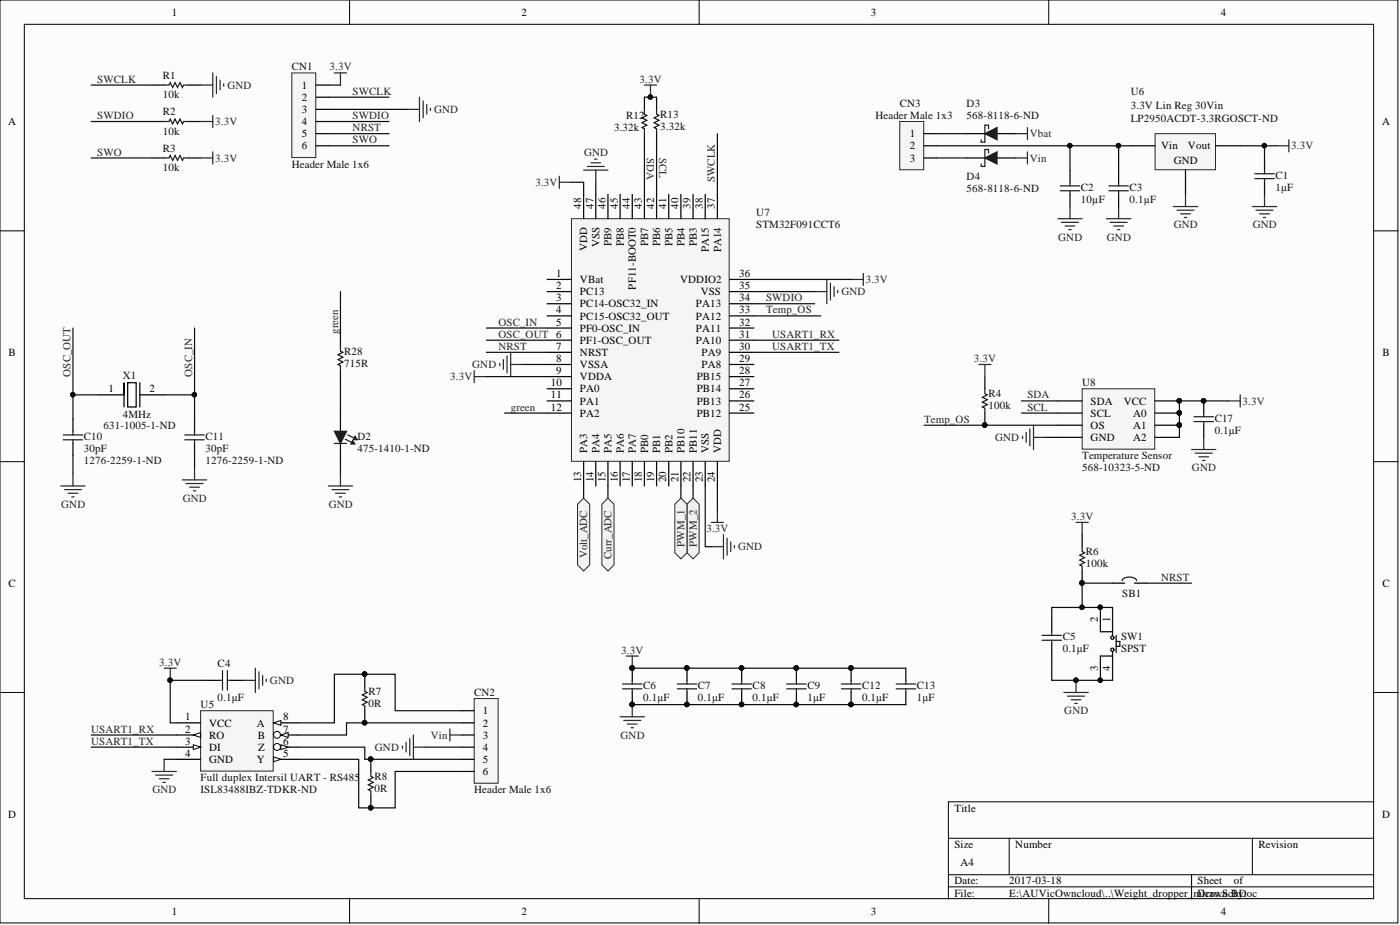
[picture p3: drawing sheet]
<svg xmlns="http://www.w3.org/2000/svg" width="292mm" height="193mm" viewBox="0 0 292 193" stroke-linecap="round" stroke-linejoin="round" font-family="sans-serif">
<defs><g id="words">
<g font-size="2.3">
<text x="35.9" y="3.3">1</text>
<text x="108.8" y="3.3">2</text>
<text x="181.7" y="3.3">3</text>
<text x="254.7" y="3.3">4</text>
<text x="63" y="18.5">1</text>
<text x="63" y="21">2</text>
<text x="63" y="23.6">3</text>
<text x="1.7" y="26.1">A</text>
<text x="63" y="26.1">4</text>
<text x="63" y="28.6">5</text>
<text x="189.8" y="28.6">1</text>
<text x="288.4" y="26.1">A</text>
<text x="63" y="31.2">6</text>
<text x="189.8" y="31.2">2</text>
<text x="189.8" y="33.7">3</text>
<text x="242.3" y="31.2">Vin</text>
<text x="244.9" y="34.2">GND</text>
<text x="247.9" y="31.2">Vout</text>
<text x="121.3" y="43.6" transform="rotate(-90 121.3 43.6)">48</text>
<text x="123.8" y="43.6" transform="rotate(-90 123.8 43.6)">47</text>
<text x="126.3" y="43.6" transform="rotate(-90 126.3 43.6)">46</text>
<text x="128.9" y="43.6" transform="rotate(-90 128.9 43.6)">45</text>
<text x="131.4" y="43.6" transform="rotate(-90 131.4 43.6)">44</text>
<text x="133.9" y="43.6" transform="rotate(-90 133.9 43.6)">43</text>
<text x="136.5" y="43.6" transform="rotate(-90 136.5 43.6)">42</text>
<text x="139" y="43.6" transform="rotate(-90 139 43.6)">41</text>
<text x="141.6" y="43.6" transform="rotate(-90 141.6 43.6)">40</text>
<text x="144.1" y="43.6" transform="rotate(-90 144.1 43.6)">39</text>
<text x="146.6" y="43.6" transform="rotate(-90 146.6 43.6)">38</text>
<text x="149.2" y="43.6" transform="rotate(-90 149.2 43.6)">37</text>
<text x="122.5" y="52.4" transform="rotate(-90 122.5 52.4)">VDD</text>
<text x="125.1" y="51.6" transform="rotate(-90 125.1 51.6)">VSS</text>
<text x="127.6" y="51.4" transform="rotate(-90 127.6 51.4)">PB9</text>
<text x="130.1" y="51.4" transform="rotate(-90 130.1 51.4)">PB8</text>
<text x="135.2" y="51.4" transform="rotate(-90 135.2 51.4)">PB7</text>
<text x="137.8" y="51.4" transform="rotate(-90 137.8 51.4)">PB6</text>
<text x="140.3" y="51.4" transform="rotate(-90 140.3 51.4)">PB5</text>
<text x="142.8" y="51.4" transform="rotate(-90 142.8 51.4)">PB4</text>
<text x="145.4" y="51.4" transform="rotate(-90 145.4 51.4)">PB3</text>
<text x="147.9" y="52.6" transform="rotate(-90 147.9 52.6)">PA15</text>
<text x="150.4" y="52.6" transform="rotate(-90 150.4 52.6)">PA14</text>
<text x="116" y="57.8">1</text>
<text x="121" y="59.1">VBat</text>
<text x="141.9" y="59.1">VDDIO2</text>
<text x="154.2" y="57.8">36</text>
<text x="116" y="60.3">2</text>
<text x="116" y="62.9">3</text>
<text x="116" y="65.4">4</text>
<text x="121" y="61.6">PC13</text>
<text x="121" y="64.1">PC14-OSC32_IN</text>
<text x="132.7" y="60.4" transform="rotate(-90 132.7 60.4)">PF11-BOOT0</text>
<text x="145.2" y="64.1">PA13</text>
<text x="146.2" y="61.6">VSS</text>
<text x="154.2" y="65.4">33</text>
<text x="154.2" y="62.9">34</text>
<text x="154.2" y="60.3">35</text>
<text x="116" y="67.9">5</text>
<text x="121" y="66.7">PC15-OSC32_OUT</text>
<text x="121" y="69.2">PF0-OSC_IN</text>
<text x="121" y="71.7">PF1-OSC_OUT</text>
<text x="145.2" y="71.7">PA10</text>
<text x="145.2" y="69.2">PA11</text>
<text x="145.2" y="66.7">PA12</text>
<text x="154.2" y="70.5">31</text>
<text x="154.2" y="67.9">32</text>
<text x="1.8" y="74.3">B</text>
<text x="116" y="73">7</text>
<text x="116" y="75.5">8</text>
<text x="121" y="74.3">NRST</text>
<text x="121" y="76.8">VSSA</text>
<text x="146.4" y="76.8">PA8</text>
<text x="146.4" y="74.3">PA9</text>
<text x="154.2" y="75.5">29</text>
<text x="154.2" y="73">30</text>
<text x="288.4" y="74.3">B</text>
<text x="22.7" y="81.9">1</text>
<text x="31.2" y="81.9">2</text>
<text x="114.9" y="80.6">10</text>
<text x="114.9" y="83.1">11</text>
<text x="116" y="78.1">9</text>
<text x="121" y="79.3">VDDA</text>
<text x="121" y="81.9">PA0</text>
<text x="145.4" y="81.9">PB14</text>
<text x="145.4" y="79.3">PB15</text>
<text x="154.2" y="83.1">26</text>
<text x="154.2" y="80.6">27</text>
<text x="154.2" y="78.1">28</text>
<text x="114.9" y="85.7">12</text>
<text x="121" y="84.4">PA1</text>
<text x="121" y="86.9">PA2</text>
<text x="145.4" y="86.9">PB12</text>
<text x="145.4" y="84.4">PB13</text>
<text x="154.2" y="85.7">25</text>
<text x="227.6" y="84.4">SDA</text>
<text x="227.6" y="86.9">SCL</text>
<text x="227.6" y="89.5">OS</text>
<text x="234.5" y="84.4">VCC</text>
<text x="236.4" y="89.5">A1</text>
<text x="236.4" y="86.9">A0</text>
<text x="122.5" y="94.5" transform="rotate(-90 122.5 94.5)">PA3</text>
<text x="125.1" y="94.5" transform="rotate(-90 125.1 94.5)">PA4</text>
<text x="127.6" y="94.5" transform="rotate(-90 127.6 94.5)">PA5</text>
<text x="130.1" y="94.5" transform="rotate(-90 130.1 94.5)">PA6</text>
<text x="132.7" y="94.5" transform="rotate(-90 132.7 94.5)">PA7</text>
<text x="135.2" y="94.5" transform="rotate(-90 135.2 94.5)">PB0</text>
<text x="137.8" y="94.5" transform="rotate(-90 137.8 94.5)">PB1</text>
<text x="140.3" y="94.5" transform="rotate(-90 140.3 94.5)">PB2</text>
<text x="142.8" y="94.5" transform="rotate(-90 142.8 94.5)">PB10</text>
<text x="145.4" y="94.5" transform="rotate(-90 145.4 94.5)">PB11</text>
<text x="147.9" y="94.5" transform="rotate(-90 147.9 94.5)">VSS</text>
<text x="150.4" y="94.5" transform="rotate(-90 150.4 94.5)">VDD</text>
<text x="227.6" y="92">GND</text>
<text x="236.4" y="92">A2</text>
<text x="121.3" y="100.6" transform="rotate(-90 121.3 100.6)">13</text>
<text x="123.8" y="100.6" transform="rotate(-90 123.8 100.6)">14</text>
<text x="126.3" y="100.6" transform="rotate(-90 126.3 100.6)">15</text>
<text x="128.9" y="100.6" transform="rotate(-90 128.9 100.6)">16</text>
<text x="131.4" y="100.6" transform="rotate(-90 131.4 100.6)">17</text>
<text x="133.9" y="100.6" transform="rotate(-90 133.9 100.6)">18</text>
<text x="136.5" y="100.6" transform="rotate(-90 136.5 100.6)">19</text>
<text x="139" y="100.6" transform="rotate(-90 139 100.6)">20</text>
<text x="141.6" y="100.6" transform="rotate(-90 141.6 100.6)">21</text>
<text x="144.1" y="100.6" transform="rotate(-90 144.1 100.6)">22</text>
<text x="146.6" y="100.6" transform="rotate(-90 146.6 100.6)">23</text>
<text x="149.2" y="100.6" transform="rotate(-90 149.2 100.6)">24</text>
<text x="1.8" y="122.4">C</text>
<text x="288.4" y="122.4">C</text>
<text x="229.1" y="129.8" transform="rotate(-90 229.1 129.8)">2</text>
<text x="231.6" y="129.8" transform="rotate(-90 231.6 129.8)">1</text>
<text x="229.1" y="140.1" transform="rotate(-90 229.1 140.1)">3</text>
<text x="231.6" y="140.1" transform="rotate(-90 231.6 140.1)">4</text>
<text x="100.7" y="149">1</text>
<text x="38.6" y="150.3">1</text>
<text x="38.6" y="152.8">2</text>
<text x="38.6" y="155.4">3</text>
<text x="43.6" y="151.6">VCC</text>
<text x="43.6" y="154.1">RO</text>
<text x="53.6" y="151.6">A</text>
<text x="53.8" y="154.1">B</text>
<text x="59.1" y="155.4">6</text>
<text x="59.1" y="152.8">7</text>
<text x="59.1" y="150.3">8</text>
<text x="100.7" y="151.6">2</text>
<text x="100.7" y="154.1">3</text>
<text x="38.6" y="157.9">4</text>
<text x="43.6" y="156.6">DI</text>
<text x="43.6" y="159.2">GND</text>
<text x="53.6" y="159.2">Y</text>
<text x="53.9" y="156.6">Z</text>
<text x="59.1" y="157.9">5</text>
<text x="100.7" y="156.6">4</text>
<text x="100.7" y="159.2">5</text>
<text x="100.7" y="161.7">6</text>
<text x="1.7" y="170.6">D</text>
<text x="199.1" y="169.3">Title</text>
<text x="288.4" y="170.6">D</text>
<text x="199.1" y="176.9">Size</text>
<text x="211.8" y="176.9">Number</text>
<text x="262.6" y="176.9">Revision</text>
<text x="199.1" y="184.5">Date:</text>
<text x="200.4" y="180.7">A4</text>
<text x="210.6" y="184.5">2017-03-18</text>
<text x="249.9" y="184.5">Sheet</text>
<text x="257.4" y="184.5">of</text>
<text x="35.9" y="190.8">1</text>
<text x="108.8" y="190.8">2</text>
<text x="181.7" y="190.8">3</text>
<text x="199.1" y="187">File:</text>
<text x="210.6" y="187">E:\AUVicOwncloud\..\Weight_dropper_</text>
<text x="249" y="187">micro.SchD</text>
<text x="249.9" y="187">Drawn By:oc</text>
<text x="254.7" y="190.8">4</text>
</g>
<g font-size="2.3" fill="#262626">
<text x="20.3" y="17.2">SWCLK</text>
<text x="68.7" y="14.7">3.3V</text>
<text x="133.4" y="17.2">3.3V</text>
<text x="47.4" y="18.5">GND</text>
<text x="73.6" y="19.8">SWCLK</text>
<text x="90.6" y="23.6">GND</text>
<text x="20.3" y="24.8">SWDIO</text>
<text x="44.9" y="26.1">3.3V</text>
<text x="73.6" y="24.8">SWDIO</text>
<text x="73.6" y="27.4">NRST</text>
<text x="73.6" y="29.9">SWO</text>
<text x="214.9" y="28.6">Vbat</text>
<text x="20.3" y="32.4">SWO</text>
<text x="44.9" y="33.7">3.3V</text>
<text x="121.9" y="32.4">GND</text>
<text x="135" y="33" transform="rotate(90 135 33)">SDA</text>
<text x="137.5" y="33" transform="rotate(90 137.5 33)">SCL</text>
<text x="214.9" y="33.7">Vin</text>
<text x="269.4" y="31.2">3.3V</text>
<text x="111.7" y="38.8">3.3V</text>
<text x="149.2" y="38" transform="rotate(-90 149.2 38)">SWCLK</text>
<text x="244.9" y="47.7">GND</text>
<text x="261.4" y="47.7">GND</text>
<text x="220.8" y="50.2">GND</text>
<text x="230.9" y="50.2">GND</text>
<text x="180.6" y="59.1">3.3V</text>
<text x="159.8" y="62.9">SWDIO</text>
<text x="159.8" y="65.4">Temp_OS</text>
<text x="175.6" y="61.6">GND</text>
<text x="70.5" y="69.7" transform="rotate(-90 70.5 69.7)">green</text>
<text x="104" y="67.9">OSC_IN</text>
<text x="104" y="70.5">OSC_OUT 6</text>
<text x="161.1" y="70.5">USART1_RX</text>
<text x="98.5" y="76.8">GND</text>
<text x="104" y="73">NRST</text>
<text x="161.1" y="73">USART1_TX</text>
<text x="203.2" y="75.5">3.3V</text>
<text x="14.7" y="78.6" transform="rotate(-90 14.7 78.6)">OSC_OUT</text>
<text x="40.1" y="78.6" transform="rotate(-90 40.1 78.6)">OSC_IN</text>
<text x="93.9" y="79.3">3.3V</text>
<text x="214.4" y="83.1">SDA</text>
<text x="106.5" y="85.7">green</text>
<text x="192.8" y="88.2">Temp_OS</text>
<text x="214.4" y="85.7">SCL</text>
<text x="259.3" y="84.4">3.3V</text>
<text x="207.6" y="92">GND</text>
<text x="248.7" y="98.3">GND</text>
<text x="12.8" y="105.9">GND</text>
<text x="38.1" y="104.7">GND</text>
<text x="68.6" y="105.9">GND</text>
<text x="147.4" y="111">3.3V</text>
<text x="223.5" y="108.5">3.3V</text>
<text x="122.5" y="116.5" transform="rotate(-90 122.5 116.5)">Volt_ADC</text>
<text x="127.6" y="116.6" transform="rotate(-90 127.6 116.6)">Curr_ADC</text>
<text x="142.8" y="114.1" transform="rotate(-90 142.8 114.1)">PWM_1</text>
<text x="145.4" y="114.1" transform="rotate(-90 145.4 114.1)">PWM_2</text>
<text x="154" y="114.8">GND</text>
<text x="242.3" y="121.1">NRST</text>
<text x="129.6" y="136.4">3.3V</text>
<text x="33.2" y="138.9">3.3V</text>
<text x="56.3" y="142.7">GND</text>
<text x="222.1" y="149">GND</text>
<text x="19" y="155.4">USART1_TX</text>
<text x="19" y="152.8">USART1_RX</text>
<text x="89.9" y="154.1">Vin</text>
<text x="129.5" y="154.1">GND</text>
<text x="78.2" y="156.6">GND</text>
<text x="31.8" y="165.5">GND</text>
</g>
<g font-size="2.3" fill="#0e0e0e">
<text x="34" y="16.5">R1</text>
<text x="60.9" y="14.7">CN1</text>
<text x="34" y="20.5">10k</text>
<text x="187.7" y="22.3">CN3</text>
<text x="201.7" y="22.3">D3</text>
<text x="235.9" y="19.8">U6</text>
<text x="235.9" y="22.8">3.3V Lin Reg 30Vin</text>
<text x="34" y="24.1">R2</text>
<text x="34" y="28.1">10k</text>
<text x="128.1" y="27.4">3.32k</text>
<text x="130.6" y="24.8">R12</text>
<text x="137.8" y="24.6">R13</text>
<text x="137.8" y="27.1">3.32k</text>
<text x="182.7" y="24.8">Header Male 1x3</text>
<text x="201.7" y="24.8">568-8118-6-ND</text>
<text x="235.9" y="25.3">LP2950ACDT-3.3RGOSCT-ND</text>
<text x="34" y="31.7">R3</text>
<text x="34" y="35.7">10k</text>
<text x="60.9" y="35">Header Male 1x6</text>
<text x="201.7" y="40">568-8118-6-ND</text>
<text x="201.7" y="37.5">D4</text>
<text x="225.5" y="39.8">C2</text>
<text x="235.7" y="39.8">C3</text>
<text x="266.1" y="37.3">C1</text>
<text x="266.1" y="39.8">1μF</text>
<text x="157.8" y="45.1">U7</text>
<text x="157.8" y="47.7">STM32F091CCT6</text>
<text x="225.5" y="42.3">10µF</text>
<text x="235.7" y="42.3">0.1µF</text>
<text x="71.8" y="74">R28</text>
<text x="71.8" y="76.5">715R</text>
<text x="25.6" y="79.1">X1</text>
<text x="206.2" y="82.9">R4</text>
<text x="225.8" y="80.6">U8</text>
<text x="21.6" y="89.5">631-1005-1-ND</text>
<text x="25.6" y="87.2">4MHz</text>
<text x="206.2" y="85.4">100k</text>
<text x="253.4" y="87.9">C17</text>
<text x="17.5" y="91.7">C10</text>
<text x="17.5" y="94.3">30pF</text>
<text x="42.9" y="91.7">C11</text>
<text x="42.9" y="94.3">30pF</text>
<text x="74.6" y="94.3">475-1410-1-ND</text>
<text x="74.6" y="91.7">D2</text>
<text x="225.8" y="95.8">Temperature Sensor</text>
<text x="253.4" y="90.5">0.1μF</text>
<text x="17.5" y="96.8">1276-2259-1-ND</text>
<text x="42.9" y="96.8">1276-2259-1-ND</text>
<text x="225.8" y="98.3">568-10323-5-ND</text>
<text x="226.5" y="115.8">R6</text>
<text x="226.5" y="118.4">100k</text>
<text x="234.2" y="124.4">SB1</text>
<text x="221.7" y="133.6">C5</text>
<text x="221.7" y="136.1">0.1μF</text>
<text x="233.9" y="133.6">SW1</text>
<text x="233.9" y="136.1">SPST</text>
<text x="45.4" y="139.1">C4</text>
<text x="134.2" y="143.7">C6</text>
<text x="145.6" y="143.7">C7</text>
<text x="157" y="143.7">C8</text>
<text x="168.4" y="143.7">C9</text>
<text x="179.9" y="143.7">C12</text>
<text x="191.3" y="143.7">C13</text>
<text x="41.9" y="147.8">U5</text>
<text x="45.4" y="146.2">0.1μF</text>
<text x="76.9" y="145">R7</text>
<text x="76.9" y="147.5">0R</text>
<text x="98.9" y="145.2">CN2</text>
<text x="134.2" y="146.2">0.1μF</text>
<text x="145.6" y="146.2">0.1μF</text>
<text x="157" y="146.2">0.1μF</text>
<text x="168.4" y="146.2">1μF</text>
<text x="179.9" y="146.2">0.1μF</text>
<text x="191.3" y="146.2">1μF</text>
<text x="41.9" y="165.5">ISL83488IBZ-TDKR-ND</text>
<text x="41.9" y="163">Full duplex Intersil UART - RS485</text>
<text x="78.1" y="162.7">R8</text>
<text x="78.1" y="165.2">0R</text>
<text x="98.9" y="165.5">Header Male 1x6</text>
</g>
</g></defs>
<g fill="#fcfcfc" stroke="#000" stroke-width=".21">
<path d="M0 0h291.7v192.5h-291.7z"/>
<path d="M5.1 5.1h281.5v182.4h-281.5z"/>
</g>
<g fill="none" stroke="#000" stroke-width=".21">
<path d="M72.9 0v5.1M145.9 0v5.1M218.8 0v5.1M0 48.2h5.1M286.7 48.2h5M0 96.3h5.1M286.7 96.3h5M0 144.5h5.1M286.7 144.5h5M197.9 174.9h88.8M210.6 174.9v7.6M261.3 174.9v7.6"/>
<path d="M286.7 167.3h-88.8v20.2M72.9 187.5v5.1M145.9 187.5v5.1M197.9 182.5h88.8M197.9 185h88.8M218.8 187.5v5.1M248.6 182.5v5"/>
</g>
<path d="M119.2 45.6h32.9v50.6h-32.9z" fill="#f5f5f5" stroke="#262626" stroke-width=".21"/>
<g fill="none" stroke="#000" stroke-width=".25">
<path d="M114.2 58.3h5M121.8 40.6v5M124.3 40.6v5M126.8 40.6v5M129.4 40.6v5M131.9 40.6v5M134.5 40.6v5M137 40.6v5M139.5 40.6v5M142.1 40.6v5M144.6 40.6v5M147.1 40.6v5"/>
<path d="M149.7 40.6v5M152.2 58.3h5.1M26.6 79.8h1.8v5.1h-1.8zM29.2 79.8v5.1M114.2 60.8h5M114.2 63.4h5M114.2 65.9h5M114.2 68.4h5M114.2 71h5M114.2 73.5h5M114.2 76h5M114.2 78.6h5"/>
<path d="M152.2 60.8h5.1M152.2 63.4h5.1M152.2 65.9h5.1M152.2 68.4h5.1M152.2 71h5.1M152.2 73.5h5.1M152.2 76h5.1M152.2 78.6h5.1M15.2 87.4v2.6M15.2 92.5v2.5M20.8 82.4h5.1v-2.6v5.1M29.2 82.4h5"/>
<path d="M40.6 87.4v2.6M40.6 92.5v2.5M114.2 81.1h5M114.2 83.6h5M114.2 86.2h5M121.8 96.3v5.1M124.3 96.3v5.1M126.8 96.3v5.1M129.4 96.3v5.1M131.9 96.3v5.1M134.5 96.3v5.1M137 96.3v5.1"/>
<path d="M139.5 96.3v5.1M142.1 96.3v5.1M144.6 96.3v5.1M147.1 96.3v5.1M149.7 96.3v5.1M152.2 81.1h5.1M152.2 83.6h5.1M152.2 86.2h5.1"/>
</g>
<path d="M13.2 90.7h4.1M13.2 91.7h4.1M15.2 90v.7M15.2 91.7v.8M38.6 90.7h4M38.6 91.7h4M40.6 90v.7M40.6 91.7v.8" fill="none" stroke="#1c1c1c" stroke-width=".25"/>
<path d="M15.2 98.8v2.6M40.6 97.6v2.5M12.7 101.4h5.1M13.4 102.1h3.6M14.2 102.9h2M15 103.7h.5M38.1 100.1h5M38.8 100.9h3.6M39.6 101.6h2M40.3 102.4h.5" fill="none" stroke="#262626" stroke-width=".25"/>
<path d="M41.9 148.3h15.1v12.6h-15.1z" fill="#f5f5f5" stroke="#262626" stroke-width=".21"/>
<path d="M36.8 150.8h5.1M36.8 153.3h5.1" fill="none" stroke="#000" stroke-width=".25"/>
<path d="M40.3 153.3l1.6-.5v1z" fill="#fcfcfc"/>
<path d="M40.3 153.3l1.6-.5v1z" fill="none" stroke="#000" stroke-width=".21"/>
<path d="M36.8 155.9h5.1" fill="none" stroke="#000" stroke-width=".25"/>
<path d="M40.3 155.4l1.6 .5-1.6 .5z" fill="#fcfcfc"/>
<path d="M40.3 155.4l1.6 .5-1.6 .5z" fill="none" stroke="#000" stroke-width=".21"/>
<path d="M36.8 158.4h5.1M57.1 158.4h5.1" fill="none" stroke="#000" stroke-width=".25"/>
<path d="M57.1 157.9l1.5 .5-1.5 .5z" fill="#fcfcfc"/>
<path d="M57.1 157.9l1.5 .5-1.5 .5z" fill="none" stroke="#000" stroke-width=".21"/>
<path d="M57.1 155.9h5.1" fill="none" stroke="#000" stroke-width=".25"/>
<circle cx="57.8" cy="155.8" r=".72" fill="#fcfcfc" stroke="#000" stroke-width=".21"/>
<path d="M58.6 155.4l1.5 .5-1.5 .5z" fill="#fcfcfc"/>
<path d="M58.6 155.4l1.5 .5-1.5 .5z" fill="none" stroke="#000" stroke-width=".21"/>
<path d="M57.1 153.3h5.1" fill="none" stroke="#000" stroke-width=".25"/>
<circle cx="57.8" cy="153.3" r=".72" fill="#fcfcfc" stroke="#000" stroke-width=".21"/>
<path d="M58.6 153.3l1.5-.5v1z" fill="#fcfcfc"/>
<path d="M58.6 153.3l1.5-.5v1z" fill="none" stroke="#000" stroke-width=".21"/>
<path d="M57.1 150.8h5.1" fill="none" stroke="#000" stroke-width=".25"/>
<path d="M57.1 150.8l1.5-.5v1z" fill="#fcfcfc"/>
<path d="M57.1 150.8l1.5-.5v1z" fill="none" stroke="#000" stroke-width=".21"/>
<g fill="none" stroke="#262626" stroke-width=".25">
<path d="M34.2 139.4h2.6M35.5 139.4v2.5M53.3 139.4v5.1M34.2 158.4v2.5M50.7 141.9h2.6M54 140.2v3.5M54.8 140.9v2M55.6 141.7v.5M84 155.6v.5M84.7 154.9v2M85.5 154.1v3.5M86.3 153.3v5.1"/>
<path d="M86.3 155.9h2.5M93.9 152.1v2.5M93.9 153.3h2.5M31.7 160.9h5.1M32.5 161.7h3.5M33.2 162.5h2.1M34 163.2h.5"/>
</g>
<g fill="#0e0e0e" stroke="#0e0e0e" stroke-width=".21">
<circle cx="35.5" cy="141.9" r=".47"/>
<circle cx="77.3" cy="158.4" r=".47"/>
<circle cx="77.3" cy="168.5" r=".47"/>
<circle cx="76.1" cy="140.6" r=".47"/>
<circle cx="76.1" cy="150.8" r=".47"/>
</g>
<path d="M43.1 141.9h2.6M48.2 141.9h2.5M76.1 140.7v2.5M76.1 148.3v2.5M77.4 158.4v2.5M77.4 166v2.5" fill="none" stroke="#000" stroke-width=".25"/>
<path d="M46.4 139.9v4.1M47.4 139.9v4.1M45.7 141.9h.7M47.4 141.9h.8M76.1 143.2v1l.5 .3-1 .5 1 .5-1 .5 1 .5-1 .5 .5 .3v1M77.4 160.9v1.1l.5 .2-1 .5 1 .5-1 .5 1 .5-1 .5 .5 .3v1" fill="none" stroke="#1c1c1c" stroke-width=".25"/>
<path d="M60.9 15.2h5v17.7h-5z" fill="#f5f5f5" stroke="#262626" stroke-width=".21"/>
<g fill="none" stroke="#000" stroke-width=".25">
<path d="M66 17.7h2.5M66 20.3h2.5M66 22.8h2.5M66 25.3h2.5M66 27.9h2.5M66 30.4h2.5M229.6 129.3v2.5h2.5M232.1 129.3v3.3M232.1 136.1v3.3M232.1 136.9h-2.5v2.5M232.9 132.6v3.5"/>
<circle cx="232.1" cy="133" r=".34"/>
</g>
<path d="M69.8 15.2h2.5M71 15.2v2.5M85 22.8h2.5M87.5 20.3v5M88.3 21v3.6M89 21.8v2M89.8 22.6v.5" fill="none" stroke="#262626" stroke-width=".25"/>
<circle cx="232.1" cy="135.6" r=".34" fill="#fcfcfc" stroke="#000" stroke-width=".25"/>
<path d="M71 69.7v2.5M71 77.3v2.5M225.8 111.5v2.6M225.8 119.1v2.6M219.4 129.3v2.5M219.4 134.3v2.6M232.1 121.7h2.6M232.9 133.8h.7v1h-.7M236.7 121.7h2.5" fill="none" stroke="#000" stroke-width=".25"/>
<g fill="none" stroke="#262626" stroke-width=".25">
<path d="M116.7 36.8v2.5M116.7 38h2.5M121.8 35.5h5M122.5 34.7h3.6M123.3 34h2M124.1 33.2h.5M124.3 35.5v2.5M172.5 58.3v5.1M173.3 59.1v3.5M174 59.8v2M177.6 58.3h2.5M180.1 57v2.6"/>
<path d="M170 60.8h2.5M174.8 60.6v.5M71 98.8v2.6M213.4 91v.5M214.1 90.2v2.1M214.9 89.5v3.5M215.6 88.7v5.1M215.6 91.2h2.6M256.2 83.6h2.6M258.8 82.4v2.5M68.5 101.4h5.1M69.3 102.1h3.5"/>
<path d="M70 102.9h2M70.8 103.7h.5M148.4 109h2.5M148.4 114.1h2.5M149.7 106.4v2.6M150.9 111.5v5.1M151.7 112.3v3.5M152.5 113v2.1M153.2 113.8v.5M224.5 109h2.6M225.8 109v2.5M222 144.5h5.1"/>
<path d="M222.7 145.2h3.6M223.5 146h2M224.3 146.7h.5M224.5 141.9v2.6"/>
</g>
<g fill="#0e0e0e" stroke="#0e0e0e" stroke-width=".21">
<circle cx="224.5" cy="141.9" r=".47"/>
<circle cx="225.7" cy="121.6" r=".47"/>
</g>
<path d="M71 72.2v1l.5 .3-1 .5 1 .5-1 .5 1 .5-1 .5 .5 .3v1M225.8 114.1v1l.5 .2-1 .5 1 .5-1 .5 1 .5-1 .6 .5 .2v1M217.4 132.6h4.1M217.4 133.6h4.1M219.4 131.8v.8M219.4 133.6v.7M237.1 121.1a1.52 1.52 0 0 0-1.9-.7 .88 .88 0 0 0-1 .7" fill="none" stroke="#1c1c1c" stroke-width=".25"/>
<path d="M241 27.9h12.6v7.5h-12.6z" fill="#f5f5f5" stroke="#262626" stroke-width=".21"/>
<g fill="none" stroke="#000" stroke-width=".25">
<path d="M223.2 35.5v2.5M233.4 35.5v2.5M235.9 30.4h5.1M247.3 35.5v5.1M253.7 30.4h5.1M263.8 33v2.5M263.8 38v2.6M223.2 40.6v2.5M233.4 40.6v2.5M205.5 78.6v2.5M205.5 86.2v2.5M251.2 83.6v2.6"/>
<path d="M251.2 88.7v2.5M131.9 139.4v2.5M143.3 139.4v2.5M154.7 139.4v2.5M166.2 139.4v2.5M177.6 139.4v2.5M189 139.4v2.5M131.9 144.5v2.5M143.3 144.5v2.5M154.7 144.5v2.5M166.2 144.5v2.5M177.6 144.5v2.5"/>
<path d="M189 144.5v2.5"/>
</g>
<g fill="none" stroke="#262626" stroke-width=".25">
<path d="M220.7 45.6h5.1M221.5 46.4h3.5M222.2 47.1h2.1M223 47.9h.5M223.2 43.1v2.5M230.9 45.6h5M231.6 46.4h3.6M232.4 47.1h2M233.1 47.9h.5M233.4 43.1v2.5M244.8 43.1h5.1M245.6 43.8h3.5"/>
<path d="M246.3 44.6h2.1M247.1 45.4h.5M247.3 40.6v2.5M261.3 43.1h5.1M262.1 43.8h3.5M262.8 44.6h2.1M263.6 45.4h.5M263.8 40.6v2.5M204.2 76h2.6M205.5 76v2.6M248.6 93.8h5.1M249.4 94.5h3.5"/>
<path d="M250.1 95.3h2.1M250.9 96.1h.5M251.2 91.2v2.6M130.6 136.9h2.6M131.9 136.9v2.5M129.4 149.5h5.1M130.1 150.3h3.6M130.9 151.1h2M131.7 151.8h.5M131.9 147v2.5"/>
</g>
<g fill="none" stroke="#1c1c1c" stroke-width=".25">
<path d="M221.2 38.8h4.1M221.2 39.8h4.1M223.2 38v.8M223.2 39.8v.8M231.4 38.8h4M231.4 39.8h4M233.4 38v.8M233.4 39.8v.8M261.8 36.2h4.1M261.8 37.3h4.1M263.8 35.5v.7M263.8 37.3v.7"/>
<path d="M205.5 81.1v1l.5 .3-1 .5 1 .5-1 .5 1 .5-1 .5 .5 .3v1M249.1 87.9h4.1M249.1 86.9h4.1M251.2 86.2v.7M251.2 87.9v.8M129.9 142.7h4M129.9 143.7h4M131.9 141.9v.8M131.9 143.7v.8M141.3 142.7h4.1M141.3 143.7h4.1M143.3 141.9v.8"/>
<path d="M143.3 143.7v.8M152.7 142.7h4.1M152.7 143.7h4.1M154.7 141.9v.8M154.7 143.7v.8M164.1 142.7h4.1M164.1 143.7h4.1M166.2 141.9v.8M166.2 143.7v.8M175.6 142.7h4M175.6 143.7h4M177.6 141.9v.8"/>
<path d="M177.6 143.7v.8M187 142.7h4M187 143.7h4M189 141.9v.8M189 143.7v.8"/>
</g>
<g fill="#0e0e0e" stroke="#0e0e0e" stroke-width=".21">
<circle cx="205.4" cy="88.7" r=".47"/>
<circle cx="251.1" cy="83.6" r=".47"/>
<circle cx="131.9" cy="139.4" r=".47"/>
<circle cx="131.9" cy="147" r=".47"/>
<circle cx="143.3" cy="147" r=".47"/>
<circle cx="143.3" cy="139.4" r=".47"/>
<circle cx="154.7" cy="147" r=".47"/>
<circle cx="154.7" cy="139.4" r=".47"/>
<circle cx="166.1" cy="147" r=".47"/>
<circle cx="166.1" cy="139.4" r=".47"/>
<circle cx="177.5" cy="147" r=".47"/>
<circle cx="177.5" cy="139.4" r=".47"/>
</g>
<g fill="#f0f0f0" stroke="#262626" stroke-width=".21">
<path d="M143.3 105.2l1.3-1.3 1.3 1.3v10.1l-1.3 1.3-1.3-1.3z" fill-rule="evenodd"/>
<path d="M140.8 105.2l1.3-1.3 1.2 1.3v10.1l-1.2 1.3-1.3-1.3z" fill-rule="evenodd"/>
</g>
<path d="M31.7 17.7h2.5M39.3 17.7h2.6M31.7 25.3h2.5M31.7 33h2.5M39.3 25.3h2.6M39.3 33h2.6" fill="none" stroke="#000" stroke-width=".25"/>
<path d="M34.2 17.7h1.1l.2-.5 .5 1.1 .5-1.1 .5 1.1 .5-1.1 .6 1.1 .2-.6h1M34.2 25.3h1.1l.2-.5 .5 1.1 .5-1.1 .5 1.1 .5-1.1 .6 1.1 .2-.6h1M34.2 33h1.1l.2-.6 .5 1.1 .5-1.1 .5 1.1 .5-1.1 .6 1.1 .2-.5h1" fill="none" stroke="#1c1c1c" stroke-width=".25"/>
<path d="M41.9 17.7h2.5M44.4 15.2v5.1M45.2 16v3.5M45.9 16.7v2.1M46.7 17.5v.5M41.9 25.3h2.5M41.9 33h2.5M44.4 24.1v2.5M44.4 31.7v2.5" fill="none" stroke="#262626" stroke-width=".25"/>
<path d="M98.9 145.7h5v17.7h-5z" fill="#f5f5f5" stroke="#262626" stroke-width=".21"/>
<path d="M96.4 148.3h2.5M96.4 150.8h2.5M96.4 153.3h2.5M96.4 155.9h2.5M96.4 158.4h2.5M96.4 160.9h2.5" fill="none" stroke="#000" stroke-width=".25"/>
<path d="M211.8 27.9h2.6M214.4 26.6v2.6M266.4 30.4h2.5M268.9 29.2v2.5" fill="none" stroke="#262626" stroke-width=".25"/>
<g fill="#f0f0f0" stroke="#262626" stroke-width=".21">
<path d="M120.5 105.2l1.3-1.3 1.2 1.3v12.7l-1.2 1.2-1.3-1.2z" fill-rule="evenodd"/>
<path d="M125.6 105.2l1.2-1.3 1.3 1.3v12.7l-1.3 1.2-1.2-1.2z" fill-rule="evenodd"/>
</g>
<path d="M134.5 20.3v2.5M134.5 27.9v2.5M137 20.3v2.5M137 27.9v2.5M71 86.2v3.8M71 92.5v3.8" fill="none" stroke="#000" stroke-width=".25"/>
<path d="M134.5 22.8v1l.5 .3-1.1 .5 1.1 .5-1.1 .5 1.1 .5-1.1 .5 .6 .3v1M137 22.8v1l.5 .3-1 .5 1 .5-1 .5 1 .5-1 .5 .5 .3v1" fill="none" stroke="#1c1c1c" stroke-width=".25"/>
<path d="M134.5 17.7h2.5M135.7 17.7v2.6M98.9 77.3v2.5M98.9 78.6h2.6M104.3 75.8v.5M105 75v2M105.8 74.3v3.5M106.5 73.5v5.1M106.5 76h2.6" fill="none" stroke="#262626" stroke-width=".25"/>
<circle cx="135.7" cy="20.2" r=".47" fill="#0e0e0e" stroke="#0e0e0e" stroke-width=".21"/>
<path d="M69.8 90h2.5l-1.3 2.5z" fill="#1c1c1c"/>
<path d="M69.8 90h2.5l-1.3 2.5zM69.8 92.5h2.5M72.6 90.7l1.5 .8" fill="none" stroke="#1c1c1c" stroke-width=".25"/>
<path d="M74.1 91l.5 .7h-.9z" fill="#1c1c1c"/>
<path d="M74.1 91l.5 .7h-.9z" fill="none" stroke="#1c1c1c" stroke-width=".21"/>
<path d="M72 91.6l1.6 .8" fill="none" stroke="#1c1c1c" stroke-width=".25"/>
<path d="M73.6 91.9l.5 .7h-.9z" fill="#1c1c1c"/>
<path d="M73.6 91.9l.5 .7h-.9z" fill="none" stroke="#1c1c1c" stroke-width=".21"/>
<path d="M201.7 27.9h3.8M208 27.9h3.8" fill="none" stroke="#000" stroke-width=".25"/>
<path d="M205.5 27.9l2.5-1.3v2.6z" fill="#1c1c1c"/>
<path d="M205.5 27.9l2.5-1.3v2.6zM206.2 26.9v-.8h-.7v3.6h-.8v-.5" fill="none" stroke="#1c1c1c" stroke-width=".25"/>
<path d="M211.8 33h2.6M214.4 31.7v2.5" fill="none" stroke="#262626" stroke-width=".25"/>
<path d="M201.7 33h3.8M208 33h3.8" fill="none" stroke="#000" stroke-width=".25"/>
<path d="M205.5 33l2.5-1.3v2.5z" fill="#1c1c1c"/>
<path d="M205.5 33l2.5-1.3v2.5zM206.2 31.9v-.7h-.7v3.5h-.8v-.5" fill="none" stroke="#1c1c1c" stroke-width=".25"/>
<path d="M225.8 81.1h15.1v12.6h-15.1z" fill="#f5f5f5" stroke="#262626" stroke-width=".21"/>
<path d="M220.7 83.6h5.1M220.7 86.2h5.1M220.7 88.7h5.1M220.7 91.2h5.1M241 83.6h5.1M241 86.2h5.1M241 88.7h5.1M241 91.2h5.1" fill="none" stroke="#000" stroke-width=".25"/>
<g fill="#0e0e0e" stroke="#0e0e0e" stroke-width=".21">
<circle cx="246" cy="88.7" r=".47"/>
<circle cx="246" cy="86.1" r=".47"/>
<circle cx="246" cy="83.6" r=".47"/>
</g>
<path d="M187.7 25.3h5v10.1h-5z" fill="#f5f5f5" stroke="#262626" stroke-width=".21"/>
<path d="M192.8 27.9h2.5M192.8 30.4h2.5M192.8 33h2.5" fill="none" stroke="#000" stroke-width=".25"/>
<g fill="none" stroke="#0e0e0e" stroke-width=".25">
<path d="M19 17.7h12.7M68.5 17.7h2.5M19 25.3h12.7M19 33h12.7M68.5 27.9h12.7M68.5 25.3h12.7M68.5 20.3h12.7M68.5 22.8h16.5M68.5 30.4h12.7M119.2 38h2.6v2.6M124.3 38v2.6M134.5 20.3h2.5"/>
<path d="M134.5 30.4v10.2M137 30.4v10.2M149.7 27.9v12.7M195.3 27.9h6.4M195.3 30.4h27.9M195.3 33h6.4M233.4 30.4v5.1M235.9 30.4h-12.7v5.1M258.8 30.4h5v2.6M263.8 30.4h2.6M157.3 58.3h20.3M15.2 68.4v14"/>
<path d="M40.6 68.4v14M71 60.8v8.9M71 79.8v6.4M101.5 68.4h12.7M101.5 71h12.7M101.5 73.5h12.7M101.5 78.6h12.7M109.1 76h5.1M157.3 71h17.7M157.3 73.5h17.7M157.3 63.4h12.7M157.3 60.8h12.7"/>
<path d="M157.3 65.9h13.9M15.2 95v3.8M20.8 82.4h-5.6v5M34.2 82.4h6.4v5M40.6 95v2.6M71 96.3v2.5M105.3 86.2h8.9M192.8 88.7h27.9M213.1 83.6h7.6M213.1 86.2h7.6M218.2 91.2h2.5M256.2 83.6h-10.1v7.6"/>
<path d="M121.8 101.4v2.5M126.8 101.4v2.5M142.1 101.4v2.5M144.6 101.4v2.5M147.1 101.4v12.7h1.3M149.7 101.4v5M131.9 139.4h57.1M219.4 129.3v-2.6h12.7v2.6M219.4 136.9v5h10.2M229.6 139.4v2.5h2.5v-2.5M229.6 126.7v2.6M232.1 121.7h-6.3v5"/>
<path d="M239.2 121.7h9.4M19 155.9h17.8M19 153.3h17.8M34.2 158.4h2.6M43.1 141.9h-7.6v8.9h1.3M62.2 158.4h12.6v10.1h7.6v-7.6h14M62.2 155.9h13.9v2.5h20.3M88.8 155.9h7.6M96.4 150.8h-24.1v2.5h-10.1M96.4 148.3h-14v-7.6h-12.6v10.1h-7.6M131.9 147h57.1"/>
</g>
<g fill="#0e0e0e" stroke="#0e0e0e" stroke-width=".21">
<circle cx="15.2" cy="82.3" r=".47"/>
<circle cx="40.6" cy="82.3" r=".47"/>
<circle cx="35.5" cy="141.9" r=".47"/>
<circle cx="77.3" cy="168.5" r=".47"/>
<circle cx="77.3" cy="158.4" r=".47"/>
<circle cx="76.1" cy="150.8" r=".47"/>
<circle cx="76.1" cy="140.6" r=".47"/>
<circle cx="229.5" cy="126.7" r=".47"/>
<circle cx="229.5" cy="141.9" r=".47"/>
<circle cx="225.7" cy="126.7" r=".47"/>
<circle cx="225.7" cy="121.6" r=".47"/>
<circle cx="224.5" cy="141.9" r=".47"/>
<circle cx="263.8" cy="30.4" r=".47"/>
<circle cx="233.4" cy="30.4" r=".47"/>
<circle cx="205.4" cy="88.7" r=".47"/>
<circle cx="246" cy="88.7" r=".47"/>
<circle cx="246" cy="86.1" r=".47"/>
<circle cx="246" cy="83.6" r=".47"/>
<circle cx="251.1" cy="83.6" r=".47"/>
<circle cx="131.9" cy="139.4" r=".47"/>
<circle cx="143.3" cy="139.4" r=".47"/>
<circle cx="154.7" cy="139.4" r=".47"/>
<circle cx="166.1" cy="139.4" r=".47"/>
<circle cx="177.5" cy="139.4" r=".47"/>
<circle cx="177.5" cy="147" r=".47"/>
<circle cx="166.1" cy="147" r=".47"/>
<circle cx="154.7" cy="147" r=".47"/>
<circle cx="143.3" cy="147" r=".47"/>
<circle cx="131.9" cy="147" r=".47"/>
<circle cx="223.2" cy="30.4" r=".47"/>
<circle cx="135.7" cy="20.2" r=".47"/>
</g>
<use href="#words"/>
</svg>
